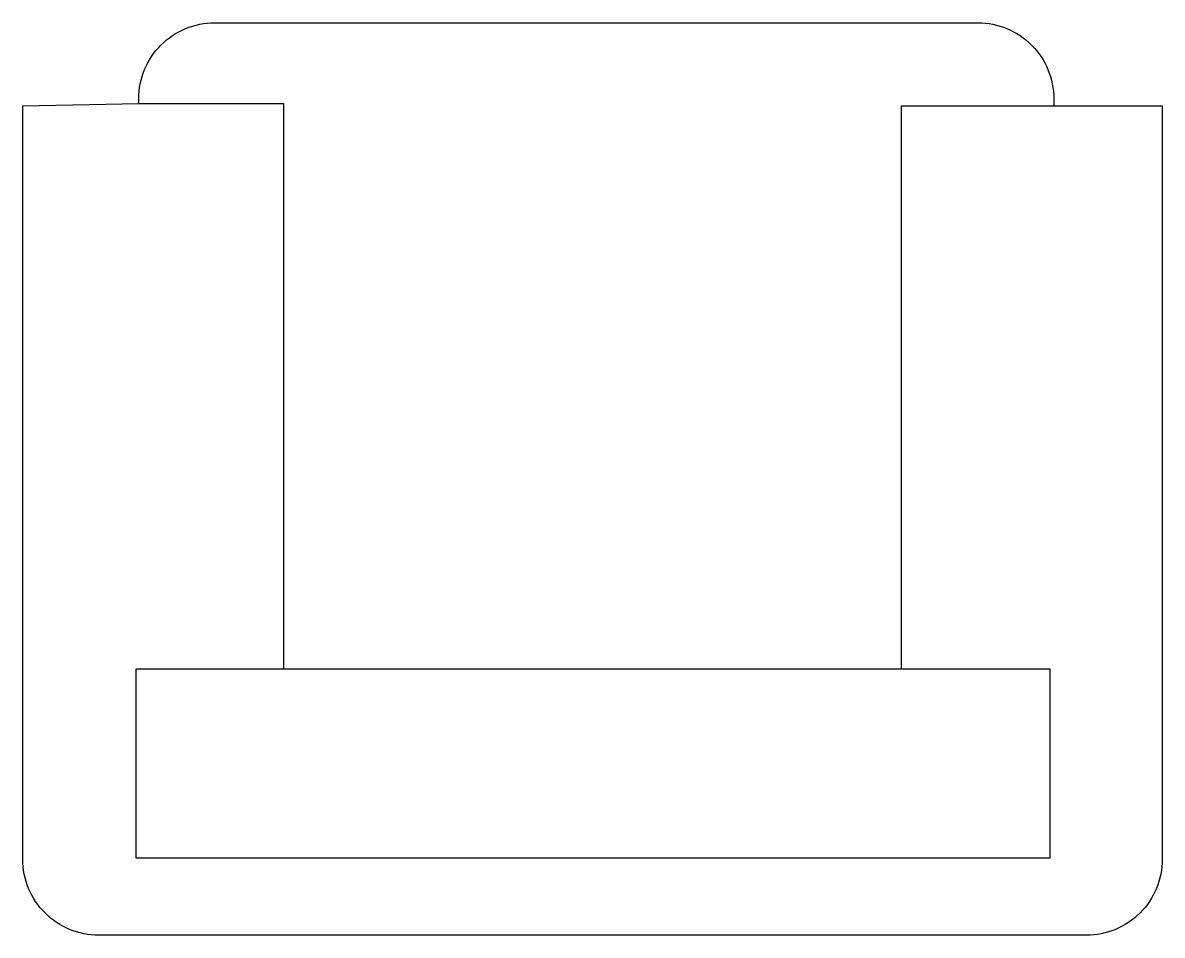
# Model space of a CAD drawing. Extents: x -0.076 to 0.675, y -0.001 to 0.6.
import ezdxf

# ---------------------------------------------------------------- set-up
doc = ezdxf.new("R2010")
doc.units = 0
doc.header["$MEASUREMENT"] = 0
doc.layers.get('0').update_dxf_attribs({"color": 1, "linetype": 'CONTINUOUS'})

msp = doc.modelspace()

# ---------------------------------------------------------------- linework, layer by layer
at = {"linetype": 'Continuous'}
for points in [[(0, 0.54675), (0, 0.55, -0.414214), (0.05, 0.6), (0.55327, 0.6, -0.414214), (0.60327, 0.55), (0.60327, 0.5453)], [(0.5029, 0.17404), (0.5029, 0.5453), (0.67477, 0.5453), (0.67477, 0.04861, -0.414214), (0.62477, -0.00139), (-0.02646, -0.00139, -0.414214), (-0.07646, 0.04861), (-0.07646, 0.5453), (0, 0.54675)]]:
    msp.add_lwpolyline(points, format="xyb", dxfattribs=at)
msp.add_lwpolyline([(0, 0.54675), (0.09541, 0.54675), (0.09541, 0.17404)], dxfattribs=at)
msp.add_lwpolyline([(-0.00194, 0.04954), (0.60079, 0.04954), (0.60079, 0.17404), (-0.00194, 0.17404)], close=True, dxfattribs=at)

doc.saveas('drawing.dxf')
